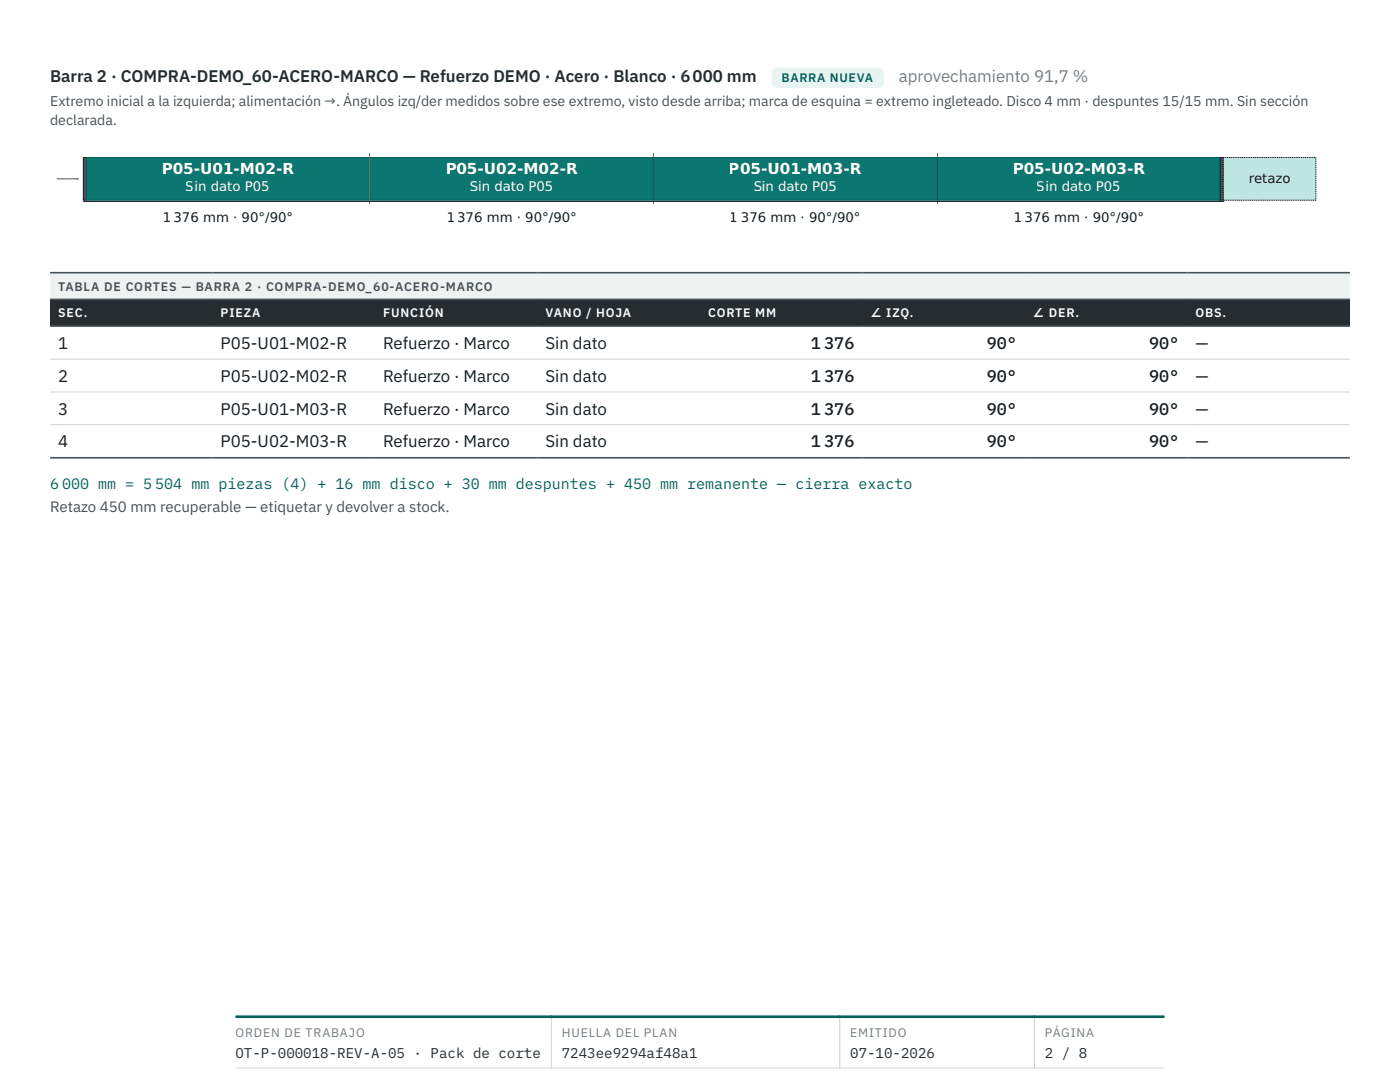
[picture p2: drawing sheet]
<svg xmlns="http://www.w3.org/2000/svg" width="279mm" height="216mm" viewBox="0 0 279 216" stroke-linecap="round" stroke-linejoin="round" font-family="sans-serif">
<defs><g id="words">
<text font-size="3.4" fill="#252d31" x="10" y="16.4">Barra 2 · COMPRA-DEMO_60-ACERO-MARCO — Refuerzo DEMO · Acero · Blanco · 6 000 mm</text>
<text font-size="3.4" fill="#727d82" x="179.4" y="16.4">aprovechamiento 91,7 %</text>
<g font-size="3.4" fill="#161c1f">
<text x="11.6" y="69.7">1</text>
<text x="44" y="69.7">P05-U01-M02-R</text>
<text x="76.5" y="69.7">Refuerzo · Marco</text>
<text x="108.9" y="69.7">Sin dato</text>
<text x="161.8" y="69.7">1 376</text>
<text x="196.9" y="69.7">90°</text>
<text x="229.3" y="69.7">90°</text>
<text x="238.6" y="69.7">—</text>
<text x="11.6" y="76.2">2</text>
<text x="44" y="76.2">P05-U02-M02-R</text>
<text x="76.5" y="76.2">Refuerzo · Marco</text>
<text x="108.9" y="76.2">Sin dato</text>
<text x="161.8" y="76.2">1 376</text>
<text x="196.9" y="76.2">90°</text>
<text x="229.3" y="76.2">90°</text>
<text x="238.6" y="76.2">—</text>
<text x="11.6" y="82.7">3</text>
<text x="44" y="82.7">P05-U01-M03-R</text>
<text x="76.5" y="82.7">Refuerzo · Marco</text>
<text x="108.9" y="82.7">Sin dato</text>
<text x="161.8" y="82.7">1 376</text>
<text x="196.9" y="82.7">90°</text>
<text x="229.3" y="82.7">90°</text>
<text x="238.6" y="82.7">—</text>
<text x="11.6" y="89.3">4</text>
<text x="44" y="89.3">P05-U02-M03-R</text>
<text x="76.5" y="89.3">Refuerzo · Marco</text>
<text x="108.9" y="89.3">Sin dato</text>
<text x="161.8" y="89.3">1 376</text>
<text x="196.9" y="89.3">90°</text>
<text x="229.3" y="89.3">90°</text>
<text x="238.6" y="89.3">—</text>
</g>
<g font-size="3" fill="#fcfdfc">
<text x="32.2" y="34.7">P05-U01-M02-R</text>
<text x="88.9" y="34.7">P05-U02-M02-R</text>
<text x="145.5" y="34.7">P05-U01-M03-R</text>
<text x="202.1" y="34.7">P05-U02-M03-R</text>
</g>
<text font-size="3" fill="#075f5a" x="10" y="97.6">6 000 mm = 5 504 mm piezas (4) + 16 mm disco + 30 mm despuntes + 450 mm remanente — cierra exacto</text>
<text font-size="3" fill="#465158" x="10" y="102.1">Retazo 450 mm recuperable — etiquetar y devolver a stock.</text>
<g font-size="2.8" fill="#465158">
<text x="10" y="21.2">Extremo inicial a la izquierda; alimentación →. Ángulos izq/der medidos sobre ese extremo, visto desde arriba; marca de esquina = extremo ingleteado. Disco 4 mm · despuntes 15/15 mm. Sin sección</text>
<text x="10" y="24.9">declarada.</text>
</g>
<g font-size="2.8" fill="#252d31">
<text x="47" y="211">OT-P-000018-REV-A-05 · Pack de corte</text>
<text x="112.1" y="211">7243ee9294af48a1</text>
<text x="169.7" y="211">07-10-2026</text>
<text x="208.5" y="211">2 / 8</text>
</g>
<g font-size="2.7" fill="#fcfdfc">
<text x="37.1" y="38.1">Sin dato P05</text>
<text x="93.7" y="38.1">Sin dato P05</text>
<text x="150.3" y="38.1">Sin dato P05</text>
<text x="206.9" y="38.1">Sin dato P05</text>
</g>
<g font-size="2.7" fill="#161c1f">
<text x="249.2" y="36.5">retazo</text>
<text x="32.4" y="44.2">1</text>
<text x="34.6" y="44.2">376 mm · 90°/90°</text>
<text x="89" y="44.2">1</text>
<text x="91.2" y="44.2">376 mm · 90°/90°</text>
<text x="145.6" y="44.2">1</text>
<text x="147.9" y="44.2">376 mm · 90°/90°</text>
<text x="202.3" y="44.2">1</text>
<text x="204.5" y="44.2">376 mm · 90°/90°</text>
</g>
<text font-size="2.5" fill="#075f5a" x="156" y="16.4">BARRA NUEVA</text>
<text font-size="2.5" fill="#465158" x="11.6" y="58">TABLA DE CORTES — BARRA 2 · COMPRA-DEMO_60-ACERO-MARCO</text>
<g font-size="2.5" fill="#fcfdfc">
<text x="11.6" y="63.3">SEC.</text>
<text x="44" y="63.3">PIEZA</text>
<text x="76.5" y="63.3">FUNCIÓN</text>
<text x="108.9" y="63.3">VANO / HOJA</text>
<text x="141.3" y="63.3">CORTE MM</text>
<text x="173.7" y="63.3">∠ IZQ.</text>
<text x="206.1" y="63.3">∠ DER.</text>
<text x="238.6" y="63.3">OBS.</text>
</g>
<g font-size="2.5" fill="#727d82">
<text x="47" y="206.9">ORDEN DE TRABAJO</text>
<text x="112.1" y="206.9">HUELLA DEL PLAN</text>
<text x="169.7" y="206.9">EMITIDO</text>
<text x="208.5" y="206.9">PÁGINA</text>
</g>
</g></defs>
<path d="M154 13.5h22.4v4h-22.4z" fill="#e6f4f2"/>
<path d="M10 54.4h259.4v5.3h-259.4z" fill="#eef3f2"/>
<g fill="#252d31">
<path d="M10 59.7h32.4v5.4h-32.4z"/>
<path d="M42.4 59.7h32.5v5.4h-32.5z"/>
<path d="M74.9 59.7h32.4v5.4h-32.4z"/>
<path d="M107.3 59.7h32.4v5.4h-32.4z"/>
<path d="M139.7 59.7h32.4v5.4h-32.4z"/>
<path d="M172.1 59.7h32.5v5.4h-32.5z"/>
<path d="M204.5 59.7h32.5v5.4h-32.5z"/>
<path d="M237 59.7h32.4v5.4h-32.4z"/>
</g>
<path d="M10 71.7h259.4M10 78.2h259.4M10 84.7h259.4" fill="none" stroke="#cdd5d6" stroke-width=".2"/>
<path d="M10 54.4h259.4M10 59.7h259.4M10 65.1h259.4M10 91.3h259.4" fill="none" stroke="#465158" stroke-width=".32"/>
<path d="M16.6 31.4h.6v8.5h-.6z" fill="#465158" stroke="#161c1f" stroke-width=".2"/>
<path d="M11.3 35.7h4.3z" fill="#000" stroke="#465158" stroke-width=".2"/>
<path d="M15.3 35.5l.4 .2-.4 .2z" fill="#465158"/>
<path d="M17.2 31.4h56.5v8.5h-56.5z" fill="#0b7770" stroke="#075f5a" stroke-width=".2"/>
<path d="M73.8 30.7v10" fill="none" stroke="#e56a32" stroke-width=".2"/>
<path d="M73.9 31.4h56.4v8.5h-56.4z" fill="#0b7770" stroke="#075f5a" stroke-width=".2"/>
<path d="M130.4 30.7v10" fill="none" stroke="#e56a32" stroke-width=".2"/>
<path d="M130.5 31.4h56.4v8.5h-56.4z" fill="#0b7770" stroke="#075f5a" stroke-width=".2"/>
<path d="M187 30.7v10" fill="none" stroke="#e56a32" stroke-width=".2"/>
<path d="M187.1 31.4h56.4v8.5h-56.4z" fill="#0b7770" stroke="#075f5a" stroke-width=".2"/>
<path d="M243.5 31.4h.6v8.5h-.6z" fill="#465158" stroke="#161c1f" stroke-width=".2"/>
<path d="M244.1 31.4h18.5v8.5h-18.5z" fill="#bfe6e0" stroke="#161c1f" stroke-width=".2" stroke-dasharray=".2 .1" stroke-linecap="butt"/>
<path d="M16.6 40.2h227.7z" fill="#000" stroke="#161c1f" stroke-width=".2"/>
<path d="M47 213.1h185.4M110 202.6v10.6M167.6 202.6v10.6M206.4 202.6v10.6" fill="none" stroke="#cdd5d6" stroke-width=".2"/>
<path d="M47 202.9h185.4" fill="none" stroke="#075f5a" stroke-width=".53"/>
<use href="#words"/>
</svg>
